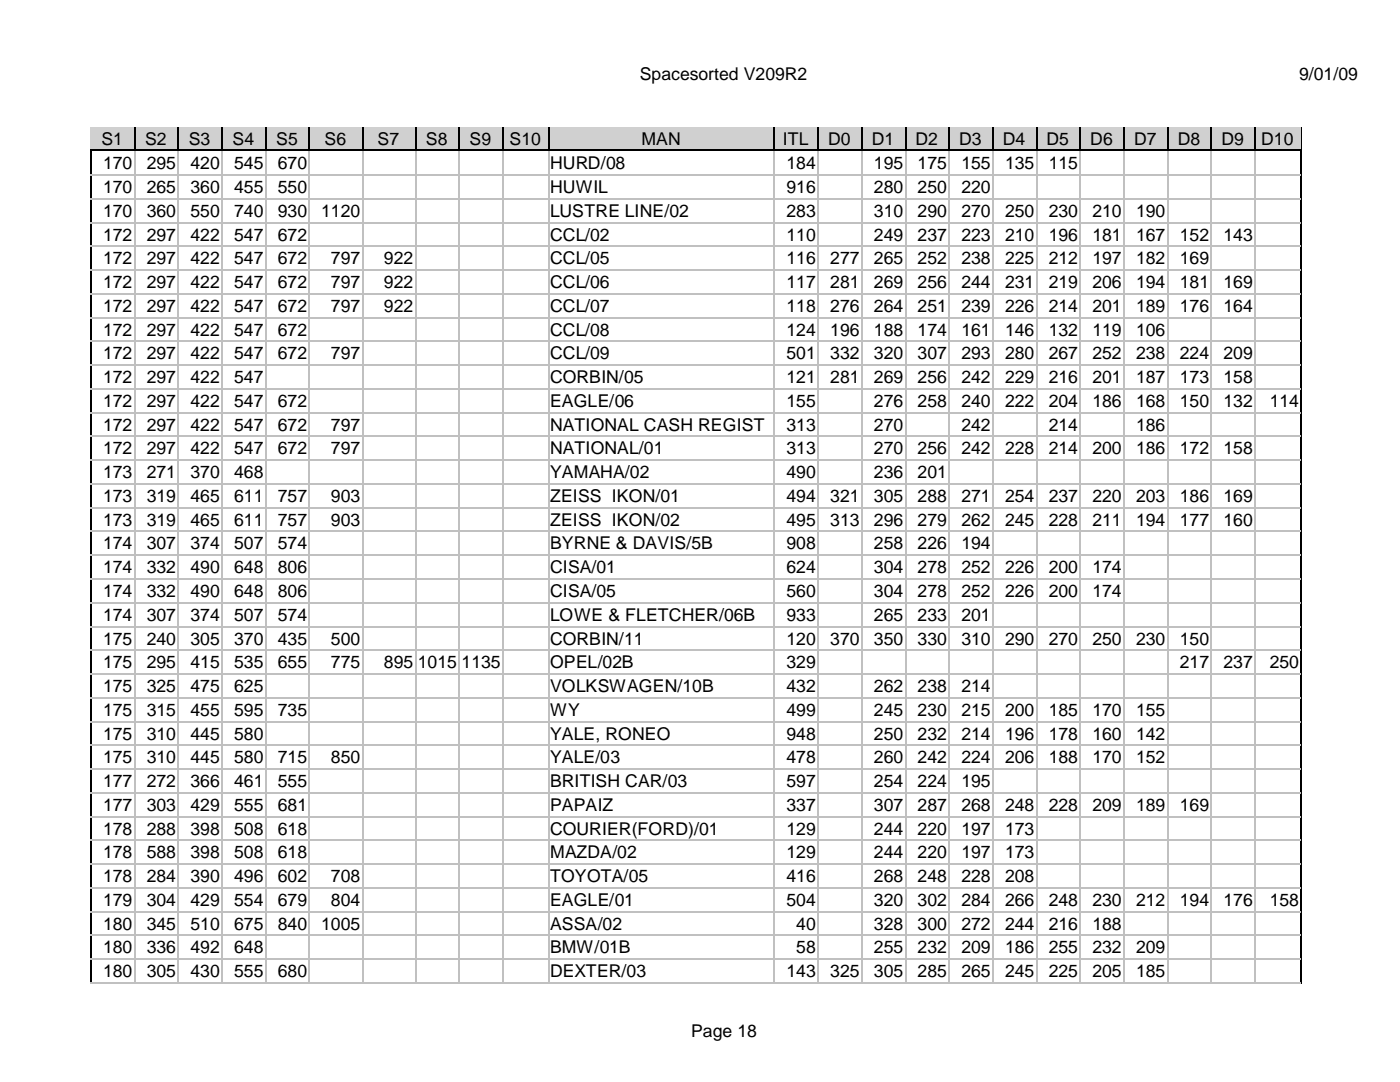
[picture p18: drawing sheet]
<svg xmlns="http://www.w3.org/2000/svg" width="279mm" height="216mm" viewBox="0 0 279 216" stroke-linecap="round" stroke-linejoin="round" font-family="sans-serif">
<defs><g id="words">
<g font-size="3.5">
<text x="127.7" y="16">Spacesorted V209R2</text>
<text x="259.2" y="16">9/01/09</text>
<text x="20.2" y="29">S1</text>
<text x="29" y="29">S2</text>
<text x="37.7" y="29">S3</text>
<text x="46.4" y="29">S4</text>
<text x="55.1" y="29">S5</text>
<text x="64.8" y="29">S6</text>
<text x="75.4" y="29">S7</text>
<text x="85" y="29">S8</text>
<text x="93.7" y="29">S9</text>
<text x="101.7" y="29">S10</text>
<text x="128" y="29">MAN</text>
<text x="156.2" y="29">ITL</text>
<text x="165.3" y="29">D0</text>
<text x="174" y="29">D1</text>
<text x="182.7" y="29">D2</text>
<text x="191.4" y="29">D3</text>
<text x="200.2" y="29">D4</text>
<text x="208.9" y="29">D5</text>
<text x="217.6" y="29">D6</text>
<text x="226.3" y="29">D7</text>
<text x="235" y="29">D8</text>
<text x="243.8" y="29">D9</text>
<text x="251.7" y="29">D10</text>
<text x="20.6" y="33.8">170</text>
<text x="29.3" y="33.8">295</text>
<text x="38" y="33.8">420</text>
<text x="46.7" y="33.8">545</text>
<text x="55.5" y="33.8">670</text>
<text x="109.8" y="33.8">HURD/08</text>
<text x="157" y="33.8">184</text>
<text x="174.4" y="33.8">195</text>
<text x="183.1" y="33.8">175</text>
<text x="191.9" y="33.8">155</text>
<text x="200.6" y="33.8">135</text>
<text x="209.3" y="33.8">115</text>
<text x="20.6" y="38.5">170</text>
<text x="29.3" y="38.5">265</text>
<text x="38" y="38.5">360</text>
<text x="46.7" y="38.5">455</text>
<text x="55.5" y="38.5">550</text>
<text x="109.8" y="38.5">HUWIL</text>
<text x="157" y="38.5">916</text>
<text x="174.4" y="38.5">280</text>
<text x="183.1" y="38.5">250</text>
<text x="191.9" y="38.5">220</text>
<text x="20.6" y="43.3">170</text>
<text x="29.3" y="43.3">360</text>
<text x="38" y="43.3">550</text>
<text x="46.7" y="43.3">740</text>
<text x="55.5" y="43.3">930</text>
<text x="64.1" y="43.3">1120</text>
<text x="109.8" y="43.3">LUSTRE LINE/02</text>
<text x="157" y="43.3">283</text>
<text x="174.4" y="43.3">310</text>
<text x="183.1" y="43.3">290</text>
<text x="191.9" y="43.3">270</text>
<text x="200.6" y="43.3">250</text>
<text x="209.3" y="43.3">230</text>
<text x="218" y="43.3">210</text>
<text x="226.7" y="43.3">190</text>
<text x="20.6" y="48">172</text>
<text x="20.6" y="52.7">172</text>
<text x="29.3" y="48">297</text>
<text x="29.3" y="52.7">297</text>
<text x="38" y="48">422</text>
<text x="38" y="52.7">422</text>
<text x="46.7" y="48">547</text>
<text x="46.7" y="52.7">547</text>
<text x="55.5" y="48">672</text>
<text x="55.5" y="52.7">672</text>
<text x="66" y="52.7">797</text>
<text x="76.6" y="52.7">922</text>
<text x="109.8" y="48">CCL/02</text>
<text x="109.8" y="52.7">CCL/05</text>
<text x="157" y="48">110</text>
<text x="157" y="52.7">116</text>
<text x="165.7" y="52.7">277</text>
<text x="174.4" y="48">249</text>
<text x="174.4" y="52.7">265</text>
<text x="183.1" y="48">237</text>
<text x="183.1" y="52.7">252</text>
<text x="191.9" y="48">223</text>
<text x="191.9" y="52.7">238</text>
<text x="200.6" y="48">210</text>
<text x="200.6" y="52.7">225</text>
<text x="209.3" y="48">196</text>
<text x="209.3" y="52.7">212</text>
<text x="218" y="48">181</text>
<text x="218" y="52.7">197</text>
<text x="226.7" y="48">167</text>
<text x="226.7" y="52.7">182</text>
<text x="235.5" y="48">152</text>
<text x="235.5" y="52.7">169</text>
<text x="244.2" y="48">143</text>
<text x="20.6" y="57.5">172</text>
<text x="29.3" y="57.5">297</text>
<text x="38" y="57.5">422</text>
<text x="46.7" y="57.5">547</text>
<text x="55.5" y="57.5">672</text>
<text x="66" y="57.5">797</text>
<text x="76.6" y="57.5">922</text>
<text x="109.8" y="57.5">CCL/06</text>
<text x="157" y="57.5">117</text>
<text x="165.7" y="57.5">281</text>
<text x="174.4" y="57.5">269</text>
<text x="183.1" y="57.5">256</text>
<text x="191.9" y="57.5">244</text>
<text x="200.6" y="57.5">231</text>
<text x="209.3" y="57.5">219</text>
<text x="218" y="57.5">206</text>
<text x="226.7" y="57.5">194</text>
<text x="235.5" y="57.5">181</text>
<text x="244.2" y="57.5">169</text>
<text x="20.6" y="62.2">172</text>
<text x="29.3" y="62.2">297</text>
<text x="38" y="62.2">422</text>
<text x="46.7" y="62.2">547</text>
<text x="55.5" y="62.2">672</text>
<text x="66" y="62.2">797</text>
<text x="76.6" y="62.2">922</text>
<text x="109.8" y="62.2">CCL/07</text>
<text x="157" y="62.2">118</text>
<text x="165.7" y="62.2">276</text>
<text x="174.4" y="62.2">264</text>
<text x="183.1" y="62.2">251</text>
<text x="191.9" y="62.2">239</text>
<text x="200.6" y="62.2">226</text>
<text x="209.3" y="62.2">214</text>
<text x="218" y="62.2">201</text>
<text x="226.7" y="62.2">189</text>
<text x="235.5" y="62.2">176</text>
<text x="244.2" y="62.2">164</text>
<text x="20.6" y="67">172</text>
<text x="20.6" y="71.7">172</text>
<text x="29.3" y="67">297</text>
<text x="29.3" y="71.7">297</text>
<text x="38" y="67">422</text>
<text x="38" y="71.7">422</text>
<text x="46.7" y="67">547</text>
<text x="46.7" y="71.7">547</text>
<text x="55.5" y="67">672</text>
<text x="55.5" y="71.7">672</text>
<text x="66" y="71.7">797</text>
<text x="109.8" y="67">CCL/08</text>
<text x="109.8" y="71.7">CCL/09</text>
<text x="157" y="67">124</text>
<text x="157" y="71.7">501</text>
<text x="165.7" y="67">196</text>
<text x="165.7" y="71.7">332</text>
<text x="174.4" y="67">188</text>
<text x="174.4" y="71.7">320</text>
<text x="183.1" y="67">174</text>
<text x="183.1" y="71.7">307</text>
<text x="191.9" y="67">161</text>
<text x="191.9" y="71.7">293</text>
<text x="200.6" y="67">146</text>
<text x="200.6" y="71.7">280</text>
<text x="209.3" y="67">132</text>
<text x="209.3" y="71.7">267</text>
<text x="218" y="67">119</text>
<text x="218" y="71.7">252</text>
<text x="226.7" y="67">106</text>
<text x="226.7" y="71.7">238</text>
<text x="235.5" y="71.7">224</text>
<text x="244.2" y="71.7">209</text>
<text x="20.6" y="76.5">172</text>
<text x="29.3" y="76.5">297</text>
<text x="38" y="76.5">422</text>
<text x="46.7" y="76.5">547</text>
<text x="109.8" y="76.5">CORBIN/05</text>
<text x="157" y="76.5">121</text>
<text x="165.7" y="76.5">281</text>
<text x="174.4" y="76.5">269</text>
<text x="183.1" y="76.5">256</text>
<text x="191.9" y="76.5">242</text>
<text x="200.6" y="76.5">229</text>
<text x="209.3" y="76.5">216</text>
<text x="218" y="76.5">201</text>
<text x="226.7" y="76.5">187</text>
<text x="235.5" y="76.5">173</text>
<text x="244.2" y="76.5">158</text>
<text x="20.6" y="81.2">172</text>
<text x="29.3" y="81.2">297</text>
<text x="38" y="81.2">422</text>
<text x="46.7" y="81.2">547</text>
<text x="55.5" y="81.2">672</text>
<text x="109.8" y="81.2">EAGLE/06</text>
<text x="157" y="81.2">155</text>
<text x="174.4" y="81.2">276</text>
<text x="183.1" y="81.2">258</text>
<text x="191.9" y="81.2">240</text>
<text x="200.6" y="81.2">222</text>
<text x="209.3" y="81.2">204</text>
<text x="218" y="81.2">186</text>
<text x="226.7" y="81.2">168</text>
<text x="235.5" y="81.2">150</text>
<text x="244.2" y="81.2">132</text>
<text x="253.4" y="81.2">114</text>
<text x="20.6" y="85.9">172</text>
<text x="29.3" y="85.9">297</text>
<text x="38" y="85.9">422</text>
<text x="46.7" y="85.9">547</text>
<text x="55.5" y="85.9">672</text>
<text x="66" y="85.9">797</text>
<text x="109.8" y="85.9">NATIONAL CASH REGIST</text>
<text x="157" y="85.9">313</text>
<text x="174.4" y="85.9">270</text>
<text x="191.9" y="85.9">242</text>
<text x="209.3" y="85.9">214</text>
<text x="226.7" y="85.9">186</text>
<text x="20.6" y="90.7">172</text>
<text x="20.6" y="95.4">173</text>
<text x="29.3" y="90.7">297</text>
<text x="29.3" y="95.4">271</text>
<text x="38" y="90.7">422</text>
<text x="38" y="95.4">370</text>
<text x="46.7" y="90.7">547</text>
<text x="46.7" y="95.4">468</text>
<text x="55.5" y="90.7">672</text>
<text x="66" y="90.7">797</text>
<text x="109.8" y="90.7">NATIONAL/01</text>
<text x="109.8" y="95.4">YAMAHA/02</text>
<text x="157" y="90.7">313</text>
<text x="157" y="95.4">490</text>
<text x="174.4" y="90.7">270</text>
<text x="174.4" y="95.4">236</text>
<text x="183.1" y="90.7">256</text>
<text x="183.1" y="95.4">201</text>
<text x="191.9" y="90.7">242</text>
<text x="200.6" y="90.7">228</text>
<text x="209.3" y="90.7">214</text>
<text x="218" y="90.7">200</text>
<text x="226.7" y="90.7">186</text>
<text x="235.5" y="90.7">172</text>
<text x="244.2" y="90.7">158</text>
<text x="20.6" y="100.2">173</text>
<text x="29.3" y="100.2">319</text>
<text x="38" y="100.2">465</text>
<text x="46.7" y="100.2">611</text>
<text x="55.5" y="100.2">757</text>
<text x="66" y="100.2">903</text>
<text x="109.8" y="100.2">ZEISS IKON/01</text>
<text x="157" y="100.2">494</text>
<text x="165.7" y="100.2">321</text>
<text x="174.4" y="100.2">305</text>
<text x="183.1" y="100.2">288</text>
<text x="191.9" y="100.2">271</text>
<text x="200.6" y="100.2">254</text>
<text x="209.3" y="100.2">237</text>
<text x="218" y="100.2">220</text>
<text x="226.7" y="100.2">203</text>
<text x="235.5" y="100.2">186</text>
<text x="244.2" y="100.2">169</text>
<text x="20.6" y="104.9">173</text>
<text x="29.3" y="104.9">319</text>
<text x="38" y="104.9">465</text>
<text x="46.7" y="104.9">611</text>
<text x="55.5" y="104.9">757</text>
<text x="66" y="104.9">903</text>
<text x="109.8" y="104.9">ZEISS IKON/02</text>
<text x="157" y="104.9">495</text>
<text x="165.7" y="104.9">313</text>
<text x="174.4" y="104.9">296</text>
<text x="183.1" y="104.9">279</text>
<text x="191.9" y="104.9">262</text>
<text x="200.6" y="104.9">245</text>
<text x="209.3" y="104.9">228</text>
<text x="218" y="104.9">211</text>
<text x="226.7" y="104.9">194</text>
<text x="235.5" y="104.9">177</text>
<text x="244.2" y="104.9">160</text>
<text x="20.6" y="109.6">174</text>
<text x="29.3" y="109.6">307</text>
<text x="38" y="109.6">374</text>
<text x="46.7" y="109.6">507</text>
<text x="55.5" y="109.6">574</text>
<text x="109.8" y="109.6">BYRNE &amp; DAVIS/5B</text>
<text x="157" y="109.6">908</text>
<text x="174.4" y="109.6">258</text>
<text x="183.1" y="109.6">226</text>
<text x="191.9" y="109.6">194</text>
<text x="20.6" y="114.4">174</text>
<text x="20.6" y="119.1">174</text>
<text x="29.3" y="114.4">332</text>
<text x="29.3" y="119.1">332</text>
<text x="38" y="114.4">490</text>
<text x="38" y="119.1">490</text>
<text x="46.7" y="114.4">648</text>
<text x="46.7" y="119.1">648</text>
<text x="55.5" y="114.4">806</text>
<text x="55.5" y="119.1">806</text>
<text x="109.8" y="114.4">CISA/01</text>
<text x="109.8" y="119.1">CISA/05</text>
<text x="157" y="114.4">624</text>
<text x="157" y="119.1">560</text>
<text x="174.4" y="114.4">304</text>
<text x="174.4" y="119.1">304</text>
<text x="183.1" y="114.4">278</text>
<text x="183.1" y="119.1">278</text>
<text x="191.9" y="114.4">252</text>
<text x="191.9" y="119.1">252</text>
<text x="200.6" y="114.4">226</text>
<text x="200.6" y="119.1">226</text>
<text x="209.3" y="114.4">200</text>
<text x="209.3" y="119.1">200</text>
<text x="218" y="114.4">174</text>
<text x="218" y="119.1">174</text>
<text x="20.6" y="123.9">174</text>
<text x="29.3" y="123.9">307</text>
<text x="38" y="123.9">374</text>
<text x="46.7" y="123.9">507</text>
<text x="55.5" y="123.9">574</text>
<text x="109.8" y="123.9">LOWE &amp; FLETCHER/06B</text>
<text x="157" y="123.9">933</text>
<text x="174.4" y="123.9">265</text>
<text x="183.1" y="123.9">233</text>
<text x="191.9" y="123.9">201</text>
<text x="20.6" y="128.6">175</text>
<text x="29.3" y="128.6">240</text>
<text x="38" y="128.6">305</text>
<text x="46.7" y="128.6">370</text>
<text x="55.5" y="128.6">435</text>
<text x="66" y="128.6">500</text>
<text x="109.8" y="128.6">CORBIN/11</text>
<text x="157" y="128.6">120</text>
<text x="165.7" y="128.6">370</text>
<text x="174.4" y="128.6">350</text>
<text x="183.1" y="128.6">330</text>
<text x="191.9" y="128.6">310</text>
<text x="200.6" y="128.6">290</text>
<text x="209.3" y="128.6">270</text>
<text x="218" y="128.6">250</text>
<text x="226.7" y="128.6">230</text>
<text x="235.5" y="128.6">150</text>
<text x="20.6" y="133.3">175</text>
<text x="29.3" y="133.3">295</text>
<text x="38" y="133.3">415</text>
<text x="46.7" y="133.3">535</text>
<text x="55.5" y="133.3">655</text>
<text x="66" y="133.3">775</text>
<text x="76.6" y="133.3">895</text>
<text x="83.4" y="133.3">1015</text>
<text x="92.1" y="133.3">1135</text>
<text x="109.8" y="133.3">OPEL/02B</text>
<text x="157" y="133.3">329</text>
<text x="235.5" y="133.3">217</text>
<text x="244.2" y="133.3">237</text>
<text x="253.4" y="133.3">250</text>
<text x="20.6" y="138.1">175</text>
<text x="20.6" y="142.8">175</text>
<text x="29.3" y="138.1">325</text>
<text x="29.3" y="142.8">315</text>
<text x="38" y="138.1">475</text>
<text x="38" y="142.8">455</text>
<text x="46.7" y="138.1">625</text>
<text x="46.7" y="142.8">595</text>
<text x="55.5" y="142.8">735</text>
<text x="109.8" y="138.1">VOLKSWAGEN/10B</text>
<text x="109.8" y="142.8">WY</text>
<text x="157" y="138.1">432</text>
<text x="157" y="142.8">499</text>
<text x="174.4" y="138.1">262</text>
<text x="174.4" y="142.8">245</text>
<text x="183.1" y="138.1">238</text>
<text x="183.1" y="142.8">230</text>
<text x="191.9" y="138.1">214</text>
<text x="191.9" y="142.8">215</text>
<text x="200.6" y="142.8">200</text>
<text x="209.3" y="142.8">185</text>
<text x="218" y="142.8">170</text>
<text x="226.7" y="142.8">155</text>
<text x="20.6" y="147.6">175</text>
<text x="29.3" y="147.6">310</text>
<text x="38" y="147.6">445</text>
<text x="46.7" y="147.6">580</text>
<text x="109.8" y="147.6">YALE, RONEO</text>
<text x="157" y="147.6">948</text>
<text x="174.4" y="147.6">250</text>
<text x="183.1" y="147.6">232</text>
<text x="191.9" y="147.6">214</text>
<text x="200.6" y="147.6">196</text>
<text x="209.3" y="147.6">178</text>
<text x="218" y="147.6">160</text>
<text x="226.7" y="147.6">142</text>
<text x="20.6" y="152.3">175</text>
<text x="29.3" y="152.3">310</text>
<text x="38" y="152.3">445</text>
<text x="46.7" y="152.3">580</text>
<text x="55.5" y="152.3">715</text>
<text x="66" y="152.3">850</text>
<text x="109.8" y="152.3">YALE/03</text>
<text x="157" y="152.3">478</text>
<text x="174.4" y="152.3">260</text>
<text x="183.1" y="152.3">242</text>
<text x="191.9" y="152.3">224</text>
<text x="200.6" y="152.3">206</text>
<text x="209.3" y="152.3">188</text>
<text x="218" y="152.3">170</text>
<text x="226.7" y="152.3">152</text>
<text x="20.6" y="157.1">177</text>
<text x="20.6" y="161.8">177</text>
<text x="29.3" y="157.1">272</text>
<text x="29.3" y="161.8">303</text>
<text x="38" y="157.1">366</text>
<text x="38" y="161.8">429</text>
<text x="46.7" y="157.1">461</text>
<text x="46.7" y="161.8">555</text>
<text x="55.5" y="157.1">555</text>
<text x="55.5" y="161.8">681</text>
<text x="109.8" y="157.1">BRITISH CAR/03</text>
<text x="109.8" y="161.8">PAPAIZ</text>
<text x="157" y="157.1">597</text>
<text x="157" y="161.8">337</text>
<text x="174.4" y="157.1">254</text>
<text x="174.4" y="161.8">307</text>
<text x="183.1" y="157.1">224</text>
<text x="183.1" y="161.8">287</text>
<text x="191.9" y="157.1">195</text>
<text x="191.9" y="161.8">268</text>
<text x="200.6" y="161.8">248</text>
<text x="209.3" y="161.8">228</text>
<text x="218" y="161.8">209</text>
<text x="226.7" y="161.8">189</text>
<text x="235.5" y="161.8">169</text>
<text x="20.6" y="166.5">178</text>
<text x="29.3" y="166.5">288</text>
<text x="38" y="166.5">398</text>
<text x="46.7" y="166.5">508</text>
<text x="55.5" y="166.5">618</text>
<text x="109.8" y="166.5">COURIER(FORD)/01</text>
<text x="157" y="166.5">129</text>
<text x="174.4" y="166.5">244</text>
<text x="183.1" y="166.5">220</text>
<text x="191.9" y="166.5">197</text>
<text x="200.6" y="166.5">173</text>
<text x="20.6" y="171.3">178</text>
<text x="29.3" y="171.3">588</text>
<text x="38" y="171.3">398</text>
<text x="46.7" y="171.3">508</text>
<text x="55.5" y="171.3">618</text>
<text x="109.8" y="171.3">MAZDA/02</text>
<text x="157" y="171.3">129</text>
<text x="174.4" y="171.3">244</text>
<text x="183.1" y="171.3">220</text>
<text x="191.9" y="171.3">197</text>
<text x="200.6" y="171.3">173</text>
<text x="20.6" y="176">178</text>
<text x="29.3" y="176">284</text>
<text x="38" y="176">390</text>
<text x="46.7" y="176">496</text>
<text x="55.5" y="176">602</text>
<text x="66" y="176">708</text>
<text x="109.8" y="176">TOYOTA/05</text>
<text x="157" y="176">416</text>
<text x="174.4" y="176">268</text>
<text x="183.1" y="176">248</text>
<text x="191.9" y="176">228</text>
<text x="200.6" y="176">208</text>
<text x="20.6" y="180.8">179</text>
<text x="20.6" y="185.5">180</text>
<text x="29.3" y="180.8">304</text>
<text x="29.3" y="185.5">345</text>
<text x="38" y="180.8">429</text>
<text x="38" y="185.5">510</text>
<text x="46.7" y="180.8">554</text>
<text x="46.7" y="185.5">675</text>
<text x="55.5" y="180.8">679</text>
<text x="55.5" y="185.5">840</text>
<text x="64.1" y="185.5">1005</text>
<text x="66" y="180.8">804</text>
<text x="109.8" y="180.8">EAGLE/01</text>
<text x="109.8" y="185.5">ASSA/02</text>
<text x="157" y="180.8">504</text>
<text x="158.9" y="185.5">40</text>
<text x="174.4" y="180.8">320</text>
<text x="174.4" y="185.5">328</text>
<text x="183.1" y="180.8">302</text>
<text x="183.1" y="185.5">300</text>
<text x="191.9" y="180.8">284</text>
<text x="191.9" y="185.5">272</text>
<text x="200.6" y="180.8">266</text>
<text x="200.6" y="185.5">244</text>
<text x="209.3" y="180.8">248</text>
<text x="209.3" y="185.5">216</text>
<text x="218" y="180.8">230</text>
<text x="218" y="185.5">188</text>
<text x="226.7" y="180.8">212</text>
<text x="235.5" y="180.8">194</text>
<text x="244.2" y="180.8">176</text>
<text x="253.4" y="180.8">158</text>
<text x="20.6" y="190.2">180</text>
<text x="29.3" y="190.2">336</text>
<text x="38" y="190.2">492</text>
<text x="46.7" y="190.2">648</text>
<text x="109.8" y="190.2">BMW/01B</text>
<text x="158.9" y="190.2">58</text>
<text x="174.4" y="190.2">255</text>
<text x="183.1" y="190.2">232</text>
<text x="191.9" y="190.2">209</text>
<text x="200.6" y="190.2">186</text>
<text x="209.3" y="190.2">255</text>
<text x="218" y="190.2">232</text>
<text x="226.7" y="190.2">209</text>
<text x="20.6" y="195">180</text>
<text x="29.3" y="195">305</text>
<text x="38" y="195">430</text>
<text x="46.7" y="195">555</text>
<text x="55.5" y="195">680</text>
<text x="109.8" y="195">DEXTER/03</text>
<text x="157" y="195">143</text>
<text x="165.7" y="195">325</text>
<text x="174.4" y="195">305</text>
<text x="183.1" y="195">285</text>
<text x="191.9" y="195">265</text>
<text x="200.6" y="195">245</text>
<text x="209.3" y="195">225</text>
<text x="218" y="195">205</text>
<text x="226.7" y="195">185</text>
<text x="137.9" y="206.8">Page 18</text>
</g>
</g></defs>
<path d="M18 25.4h241.8M18.2 25.3v171M259.7 25.3v171M18 196.1h241.8" fill="none" stroke="#000" stroke-width=".25"/>
<g fill="#d4d0c8">
<path d="M18.1 25.3h8.7v4.8h-8.7z"/>
<path d="M26.8 25.3h8.7v4.8h-8.7z"/>
<path d="M35.6 25.3h8.6v4.8h-8.6z"/>
<path d="M44.3 25.3h8.6v4.8h-8.6z"/>
<path d="M53 25.3h8.6v4.8h-8.6z"/>
<path d="M61.7 25.3h10.5v4.8h-10.5z"/>
<path d="M72.2 25.3h10.6v4.8h-10.6z"/>
<path d="M82.8 25.3h8.7v4.8h-8.7z"/>
<path d="M91.5 25.3h8.7v4.8h-8.7z"/>
<path d="M100.2 25.3h9.3v4.8h-9.3z"/>
<path d="M109.6 25.3h44.8v4.8h-44.8z"/>
<path d="M154.4 25.3h8.8v4.8h-8.8z"/>
<path d="M163.2 25.3h8.7v4.8h-8.7z"/>
<path d="M171.9 25.3h8.7v4.8h-8.7z"/>
<path d="M180.6 25.3h8.7v4.8h-8.7z"/>
<path d="M189.3 25.3h8.7v4.8h-8.7z"/>
<path d="M198 25.3h8.8v4.8h-8.8z"/>
<path d="M206.8 25.3h8.7v4.8h-8.7z"/>
<path d="M215.5 25.3h8.7v4.8h-8.7z"/>
<path d="M224.2 25.3h8.7v4.8h-8.7z"/>
<path d="M232.9 25.3h8.7v4.8h-8.7z"/>
<path d="M241.6 25.3h8.8v4.8h-8.8z"/>
<path d="M250.4 25.3h9.2v4.8h-9.2z"/>
</g>
<g fill="none" stroke="#c0c0c0" stroke-width=".25">
<path d="M18 34.9h241.6M18 39.7h241.6M26.9 30.1v165.9M35.6 30.1v165.9M44.3 30.1v165.9M53 30.1v165.9M61.8 30.1v165.9M72.3 30.1v165.9M82.9 30.1v165.9M91.7 30.1v165.9M100.4 30.1v165.9M109.6 30.1v165.9"/>
<path d="M154.6 30.1v165.9M163.3 30.1v165.9M172 30.1v165.9M180.7 30.1v165.9M189.4 30.1v165.9M198.2 30.1v165.9M206.9 30.1v165.9M215.6 30.1v165.9M224.3 30.1v165.9M233 30.1v165.9M241.8 30.1v165.9M250.5 30.1v165.9"/>
<path d="M18 44.4h241.6M18 49.1h241.6M18 53.9h241.6M18 58.6h241.6M18 63.4h241.6M18 68.1h241.6M18 72.9h241.6M18 77.6h241.6M18 82.3h241.6M18 87.1h241.6M18 91.8h241.6M18 96.6h241.6"/>
<path d="M18 101.3h241.6M18 106h241.6M18 110.8h241.6M18 115.5h241.6M18 120.3h241.6M18 125h241.6M18 129.8h241.6M18 134.5h241.6M18 139.2h241.6M18 144h241.6M18 148.7h241.6M18 153.5h241.6"/>
<path d="M18 158.2h241.6M18 162.9h241.6M18 167.7h241.6M18 172.4h241.6M18 177.2h241.6M18 181.9h241.6M18 186.6h241.6M18 191.4h241.6M18 196.1h241.6"/>
</g>
<g fill="none" stroke="#000" stroke-width=".25">
<path d="M18 29.9h241.6M26.9 25.3v4.8M35.6 25.3v4.8M44.3 25.3v4.8M53 25.3v4.8M61.8 25.3v4.8M72.3 25.3v4.8M82.9 25.3v4.8M91.7 25.3v4.8M100.4 25.3v4.8M109.6 25.3v4.8M154.6 25.3v4.8"/>
<path d="M163.3 25.3v4.8M172 25.3v4.8M180.7 25.3v4.8M189.4 25.3v4.8M198.2 25.3v4.8M206.9 25.3v4.8M215.6 25.3v4.8M224.3 25.3v4.8M233 25.3v4.8M241.8 25.3v4.8M250.5 25.3v4.8"/>
</g>
<use href="#words"/>
</svg>
